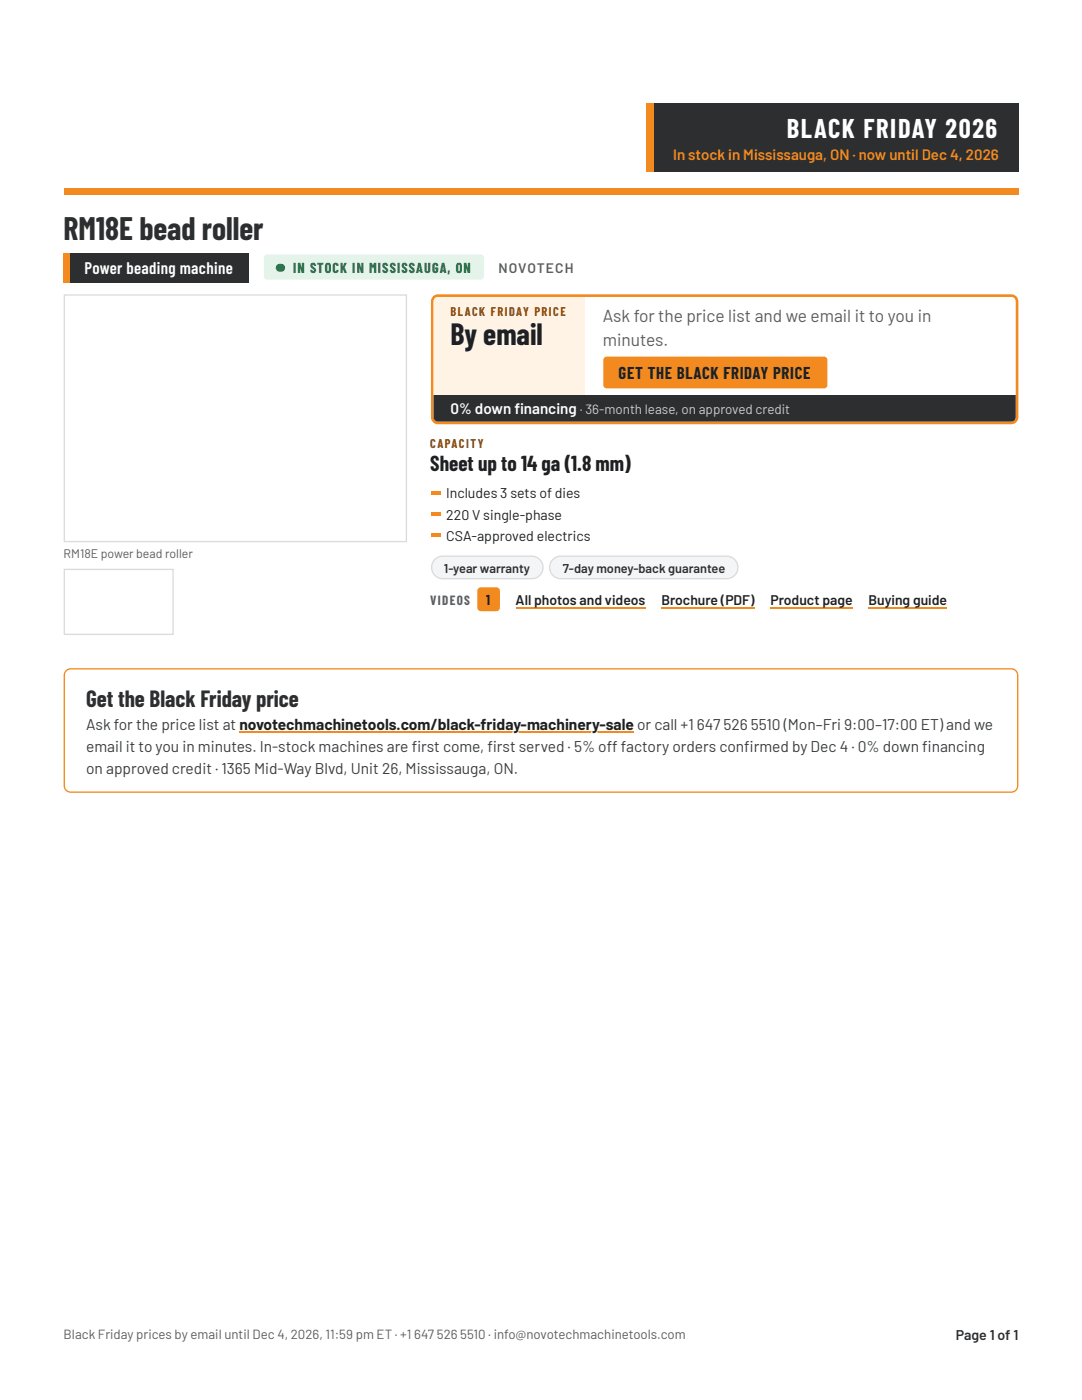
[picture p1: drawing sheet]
<svg xmlns="http://www.w3.org/2000/svg" width="216mm" height="279mm" viewBox="0 0 216 279" stroke-linecap="round" stroke-linejoin="round" font-family="sans-serif">
<defs><g id="words">
<text font-size="6.3" fill="#2d2e30" x="12.7" y="47.9">RM18E bead roller</text>
<text font-size="6" fill="#1f2022" x="89.9" y="68.8">By email</text>
<text font-size="5.3" fill="#fff" x="157" y="27.5">BLACK FRIDAY 2026</text>
<text font-size="4.6" fill="#2d2e30" x="17.2" y="141">Get the Black Friday price</text>
<text font-size="4.2" fill="#1f2022" x="85.9" y="93.9">Sheet up to 14 ga (1.8 mm)</text>
<g font-size="3.5" fill="#5a5d62">
<text x="120.3" y="64.3">Ask for the price list and we email it to you in</text>
<text x="120.3" y="69.1">minutes.</text>
</g>
<text font-size="3.3" fill="#fff" x="16.8" y="54.8">Power beading machine</text>
<text font-size="3.3" fill="#1f2022" x="123.4" y="75.7">GET THE BLACK FRIDAY PRICE</text>
<g font-size="3.1" fill="#3b3d40">
<text x="17.2" y="145.8">Ask for the price list at novotechmachinetools.com/black-friday-machinery-sale or call +1</text>
<text x="139.1" y="145.8">647</text>
<text x="144.4" y="145.8">526</text>
<text x="149.8" y="145.8">5510 (Mon–Fri 9:00–17:00 ET) and we</text>
<text x="17.2" y="150">email it to you in minutes. In-stock machines are frst come, frst served · 5% off factory orders confrmed by Dec 4 · 0% down fnancing</text>
<text x="17.2" y="154.5">on approved credit · 1365 Mid-Way Blvd, Unit 26, Mississauga, ON.</text>
<text x="82.2" y="150">i</text>
<text x="97.3" y="150">i</text>
<text x="148.5" y="150">i</text>
<text x="184" y="150">i</text>
</g>
<text font-size="3" fill="#f28a1f" x="134.3" y="32">In stock in Mississauga, ON · now until Dec 4, 2026</text>
<g font-size="3" fill="#fff">
<text x="89.9" y="82.5">0% down fnancing</text>
<text x="102.6" y="82.5">i</text>
</g>
<text font-size="2.8" fill="#17663a" x="58.5" y="54.5">IN STOCK IN MISSISSAUGA, ON</text>
<text font-size="2.8" fill="#5a5d62" x="99.5" y="54.5">NOVOTECH</text>
<g font-size="2.8" fill="#1f2022">
<text x="89" y="99.5">Includes 3 sets of dies</text>
<text x="89" y="103.7">220 V single-phase</text>
<text x="89" y="107.9">CSA-approved electrics</text>
<text x="97" y="120.7">1</text>
<text x="102.9" y="120.7">All photos and videos</text>
<text x="132" y="120.7">Brochure (PDF)</text>
<text x="153.7" y="120.7">Product page</text>
<text x="173.3" y="120.7">Buying guide</text>
</g>
<text font-size="2.8" fill="#2d2e30" x="190.7" y="267.5">Page 1 of 1</text>
<text font-size="2.7" fill="#c9cbcf" x="115.7" y="82.5">· 36-month lease, on approved credit</text>
<g font-size="2.6" fill="#5a5d62">
<text x="85.9" y="120.7">VIDEOS</text>
<text x="12.7" y="267.2">Black Friday prices by email until Dec 4, 2026, 11:59 pm ET · +1 647</text>
<text x="87.2" y="267.2">526</text>
<text x="91.8" y="267.2">5510 · info@novotechmachinetools.com</text>
</g>
<g font-size="2.5" fill="#8a4a0e">
<text x="89.9" y="63">BLACK FRIDAY PRICE</text>
<text x="85.9" y="89.4">CAPACITY</text>
</g>
<text font-size="2.5" fill="#5a5d62" x="12.7" y="111.4">RM18E power bead roller</text>
<g font-size="2.5" fill="#2d2e30">
<text x="88.6" y="114.3">1-year warranty</text>
<text x="112.3" y="114.3">7-day money-back guarantee</text>
</g>
</g></defs>
<path d="M12.7 37.6h190.5v1.3h-190.5z" fill="#f28a1f"/>
<path d="M13.2 133.9l.9-.4h187.7a1.28 1.28 0 0 1 1.3 1.3v22a1.28 1.28 0 0 1-1.3 1.3h-187.7a1.28 1.28 0 0 1-1.3-1.3v-22z" fill="none" stroke="#f28a1f" stroke-width=".26"/>
<path d="M128.9 20.6h74.3v13.8h-74.3z" fill="#2d2e30"/>
<path d="M128.9 20.6h1.5v13.8h-1.5z" fill="#f28a1f"/>
<path d="M12.7 50.5h37v5.9h-37z" fill="#2d2e30"/>
<path d="M12.7 50.5h1.3v5.9h-1.3z" fill="#f28a1f"/>
<path d="M52.9 51l.5-.2h42.5a.71 .71 0 0 1 .7 .7v3.6a.71 .71 0 0 1-.7 .7h-42.5a.71 .71 0 0 1-.7-.7v-3.6z" fill="#e5f4ea"/>
<path d="M55.3 52.9a.88 .88 0 0 1 1.3-.1 .88 .88 0 0 1-.2 1.4 .87 .87 0 0 1-1.1-.2 .87 .87 0 0 1 0-1.1z" fill="#1f9d55"/>
<path d="M12.7 58.7h68.5v49.5h-68.5z" fill="#fff"/>
<path d="M12.8 58.9h68.3v49.2h-68.3z" fill="none" stroke="#d9dbde" stroke-width=".26"/>
<path d="M12.7 113.5h22v13.2h-22z" fill="#fff"/>
<path d="M12.8 113.6h21.7v13h-21.7z" fill="none" stroke="#d9dbde" stroke-width=".26"/>
<path d="M86.6 59.3l.8-.3h114.4a1.15 1.15 0 0 1 1.1 1.1v23.2a1.15 1.15 0 0 1-1.1 1.1h-114.4a1.15 1.15 0 0 1-1.1-1.1v-23.2z" fill="none" stroke="#f28a1f" stroke-width=".53"/>
<path d="M86.5 59.3h30.2v19.5h-30.2z" fill="#fff3e6"/>
<path d="M120.6 71.4l.5-.2h43.3a.71 .71 0 0 1 .7 .7v4.9a.71 .71 0 0 1-.7 .7h-43.3a.71 .71 0 0 1-.7-.7v-4.9z" fill="#f28a1f"/>
<path d="M86.5 78.8h116.2v5.3h-116.2z" fill="#2d2e30"/>
<path d="M86.8 111.7a2.25 2.25 0 0 1 1.6-.7h17.7a2.25 2.25 0 0 1 2.2 2.2 2.25 2.25 0 0 1-2.2 2.3h-17.7a2.25 2.25 0 0 1-2.1-1.4 2.25 2.25 0 0 1 .5-2.4z" fill="#f4f5f6"/>
<path d="M86.8 111.7a2.25 2.25 0 0 1 1.6-.7h17.7a2.25 2.25 0 0 1 2.2 2.2 2.25 2.25 0 0 1-2.2 2.3h-17.7a2.25 2.25 0 0 1-2.1-1.4 2.25 2.25 0 0 1 .5-2.4z" fill="none" stroke="#d9dbde" stroke-width=".26"/>
<path d="M110.3 111.7a2.25 2.25 0 0 1 1.6-.7h33.1a2.25 2.25 0 0 1 2.2 2.2 2.25 2.25 0 0 1-2.2 2.3h-33.1a2.25 2.25 0 0 1-2.1-1.4 2.25 2.25 0 0 1 .5-2.4z" fill="#f4f5f6"/>
<path d="M110.3 111.7a2.25 2.25 0 0 1 1.6-.7h33.1a2.25 2.25 0 0 1 2.2 2.2 2.25 2.25 0 0 1-2.2 2.3h-33.1a2.25 2.25 0 0 1-2.1-1.4 2.25 2.25 0 0 1 .5-2.4z" fill="none" stroke="#d9dbde" stroke-width=".26"/>
<path d="M95.5 117.4l.5-.2h3a.71 .71 0 0 1 .7 .7v3.4a.71 .71 0 0 1-.7 .7h-3a.71 .71 0 0 1-.8-.7v-3.4z" fill="#f28a1f"/>
<path d="M102.9 121.3h25.9M132 121.3h18.6M153.7 121.3h16.4M173.3 121.3h15.7M47.8 146.2h78.7" fill="none" stroke="#f28a1f" stroke-width=".26"/>
<g fill="#f28a1f">
<path d="M86 97.9h1.8v.8h-1.8z"/>
<path d="M86 102.1h1.8v.8h-1.8z"/>
<path d="M86 106.4h1.8v.8h-1.8z"/>
</g>
<use href="#words"/>
</svg>
